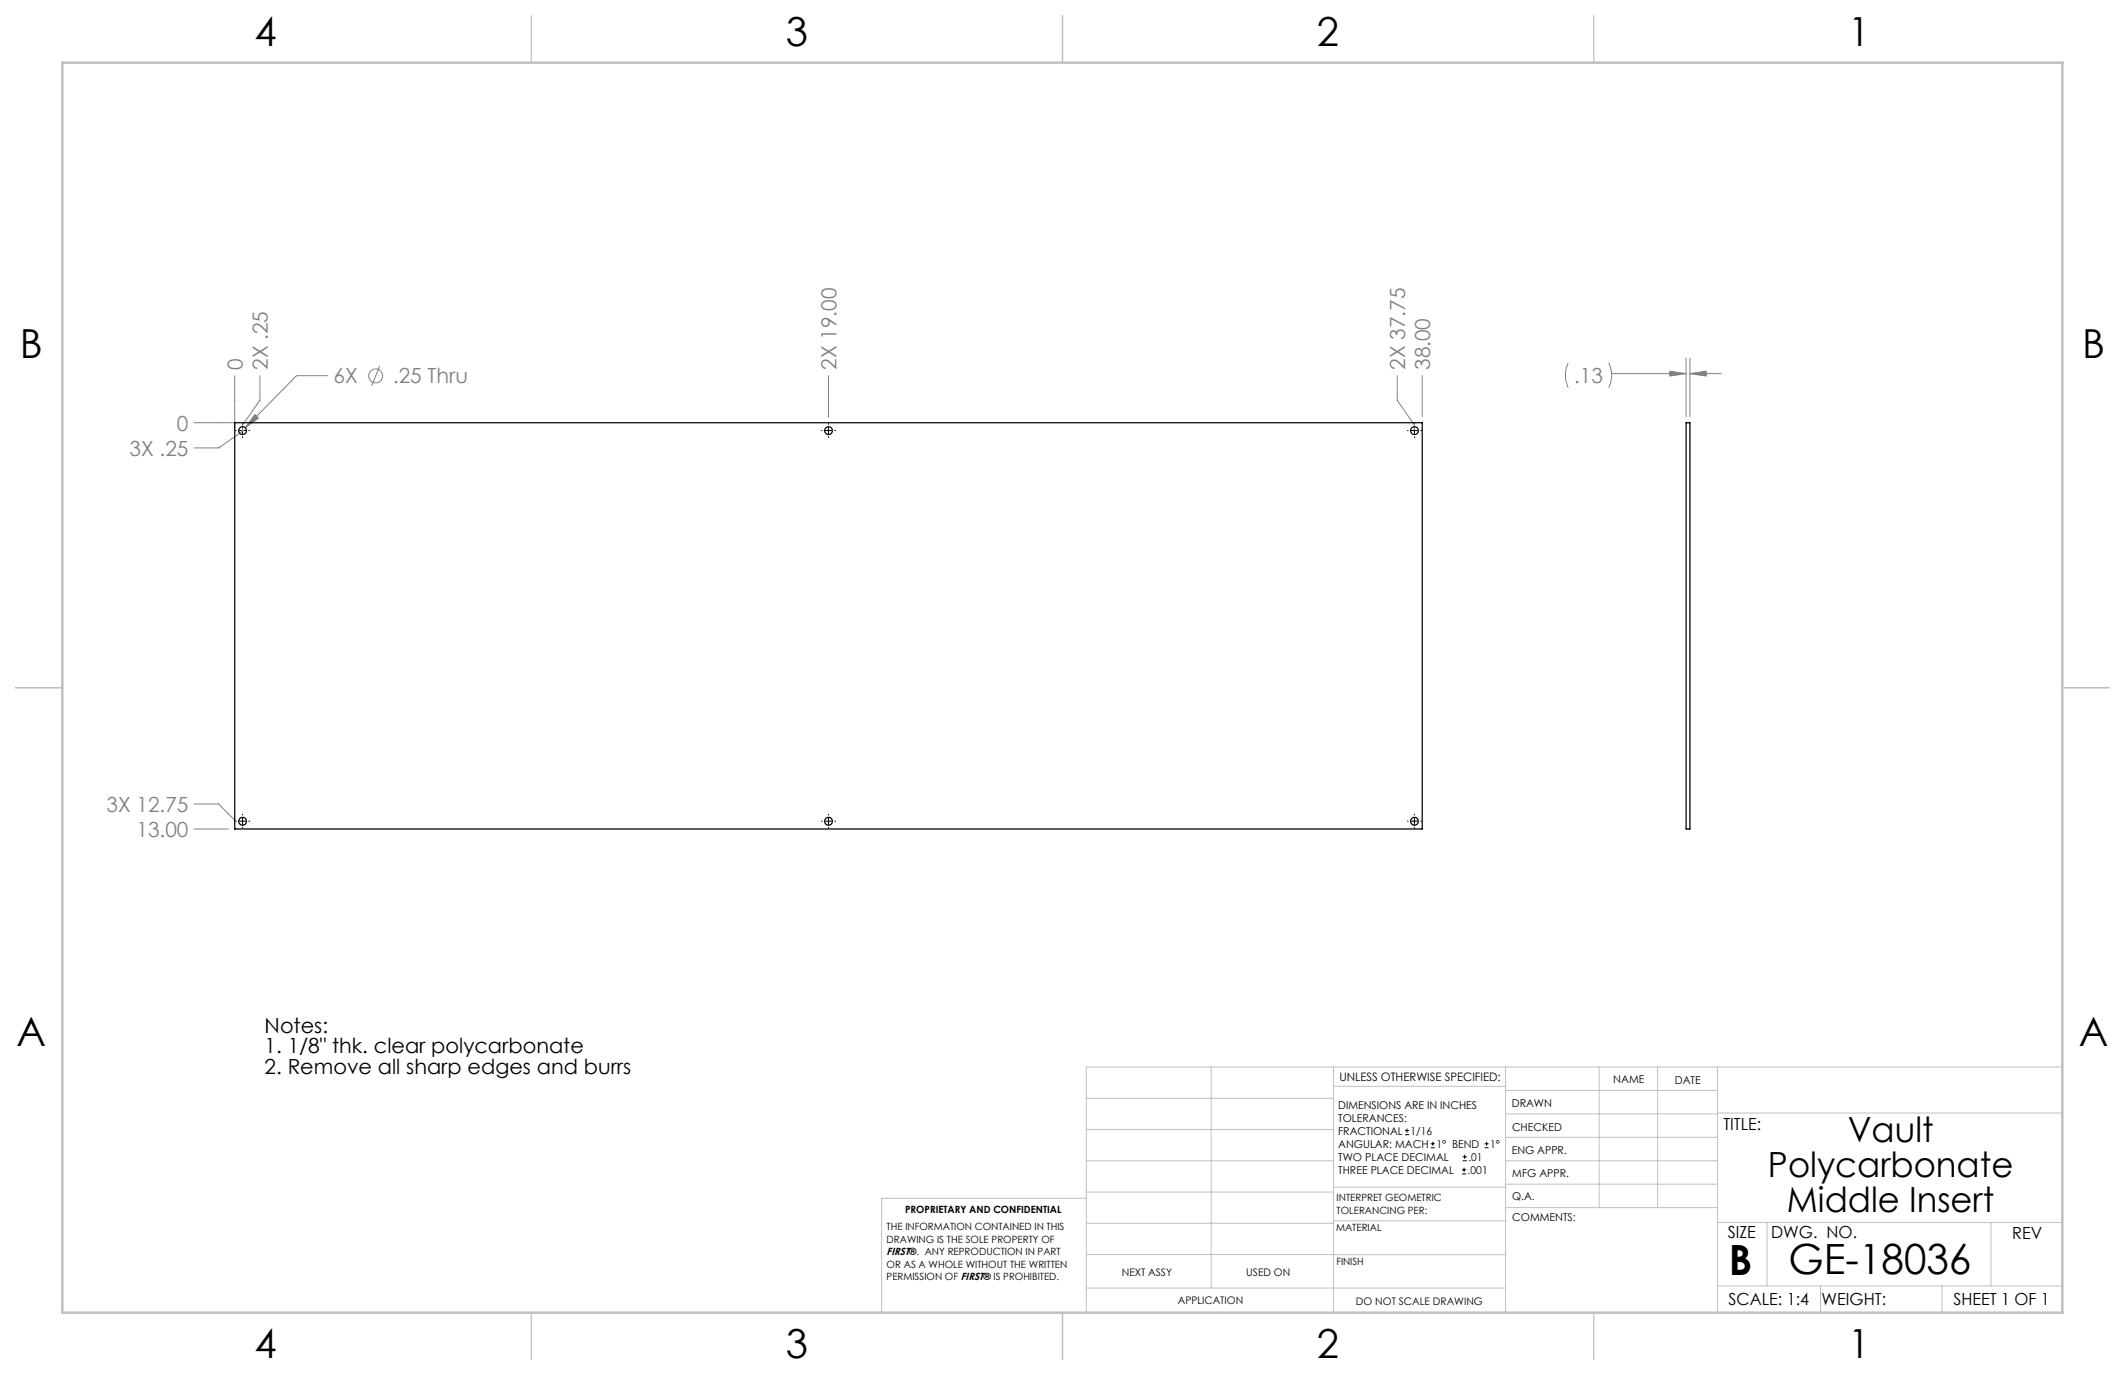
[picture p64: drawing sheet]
<svg xmlns="http://www.w3.org/2000/svg" width="432mm" height="279mm" viewBox="0 0 432 279" stroke-linecap="round" stroke-linejoin="round" font-family="sans-serif">
<defs><g id="words">
<g font-size="8.5">
<text x="351.3" y="259">B</text>
<text x="363.4" y="258.9">GE-18036</text>
</g>
<g font-size="8.1">
<text x="51.7" y="9.3">4</text>
<text x="159.7" y="9.3">3</text>
<text x="267.6" y="9.3">2</text>
<text x="375.6" y="9.3">1</text>
<text x="4" y="72.8">B</text>
<text x="423.1" y="72.8">B</text>
<text x="3.3" y="212.5">A</text>
<text x="422.4" y="212.5">A</text>
<text x="51.7" y="276">4</text>
<text x="159.7" y="276">3</text>
<text x="267.6" y="276">2</text>
<text x="375.6" y="276">1</text>
</g>
<g font-size="7.1">
<text x="375.5" y="232.1">Vault</text>
<text x="359.2" y="239.1">Polycarbonate</text>
<text x="363.1" y="246.2">Middle Insert</text>
</g>
<g font-size="4.2" fill="#808080">
<text x="49.3" y="75.2" transform="rotate(-90 49.3 75.2)">0</text>
<text x="54.4" y="75.2" transform="rotate(-90 54.4 75.2)">2X .25</text>
<text x="67.8" y="77.9">6X</text>
<text x="79.9" y="77.9">.25 Thru</text>
<text x="170" y="75.2" transform="rotate(-90 170 75.2)">2X 19.00</text>
<text x="285.5" y="75.2" transform="rotate(-90 285.5 75.2)">2X 37.75</text>
<text x="290.6" y="75.2" transform="rotate(-90 290.6 75.2)">38.00</text>
<text x="319.9" y="77.8">.13</text>
<text x="36" y="87.5">0</text>
<text x="26.3" y="92.6">3X .25</text>
<text x="21.6" y="165">3X 12.75</text>
<text x="27.7" y="170.1">13.00</text>
</g>
<g font-size="4.2">
<text x="53.8" y="209.9">Notes:</text>
<text x="53.8" y="214">1. 1/8&quot; thk. clear polycarbonate</text>
<text x="53.8" y="218.2">2. Remove all sharp edges and burrs</text>
</g>
<g font-size="3.4">
<text x="350.2" y="229.5">TITLE:</text>
<text x="351.1" y="251.6">SIZE</text>
<text x="359.9" y="251.6">DWG. NO.</text>
<text x="408.9" y="251.7">REV</text>
<text x="351.2" y="265.2">SCALE: 1:4</text>
<text x="370.1" y="265.3">WEIGHT:</text>
<text x="396.9" y="265.2">SHEET 1 OF 1</text>
</g>
<text font-size="2.4" x="272.2" y="219.7">UNLESS OTHERWISE SPECIFIED:</text>
<g font-size="2.2">
<text x="327.8" y="220.1">NAME</text>
<text x="340.3" y="220.2">DATE</text>
<text x="271.9" y="225.3">DIMENSIONS ARE IN INCHES</text>
<text x="271.9" y="227.9">TOLERANCES:</text>
<text x="307.2" y="224.9">DRAWN</text>
<text x="271.9" y="230.6">FRACTIONAL</text>
<text x="271.9" y="233.2">ANGULAR: MACH</text>
<text x="286.6" y="230.6">1/16</text>
<text x="291.9" y="233.2">1° BEND</text>
<text x="302.8" y="233.2">1°</text>
<text x="307.3" y="229.8">CHECKED</text>
<text x="271.9" y="238.5">THREE PLACE DECIMAL</text>
<text x="271.9" y="235.9">TWO PLACE DECIMAL</text>
<text x="298.2" y="238.5">.001</text>
<text x="298.4" y="235.9">.01</text>
<text x="307.2" y="234.5">ENG APPR.</text>
<text x="307.3" y="239.2">MFG APPR.</text>
<text x="307.3" y="243.9">Q.A.</text>
<text x="307.3" y="248.1">COMMENTS:</text>
</g>
<g font-size="2.1">
<text x="180.2" y="255.1">FIRST®. ANY REPRODUCTION IN PART</text>
<text x="227.9" y="259.2">NEXT ASSY</text>
<text x="253.3" y="259.2">USED ON</text>
<text x="239.3" y="265">APPLICATION</text>
<text x="275.5" y="265.1">DO NOT SCALE DRAWING</text>
</g>
<g font-size="2">
<text x="271.6" y="244.1">INTERPRET GEOMETRIC</text>
<text x="180.2" y="250">THE INFORMATION CONTAINED IN THIS</text>
<text x="183.9" y="246.4">PROPRIETARY AND CONFIDENTIAL</text>
<text x="271.5" y="250.2">MATERIAL</text>
<text x="271.6" y="246.6">TOLERANCING PER:</text>
<text x="180.2" y="257.6">OR AS A WHOLE WITHOUT THE WRITTEN</text>
<text x="180.2" y="252.5">DRAWING IS THE SOLE PROPERTY OF</text>
<text x="271.5" y="257">FINISH</text>
<text x="180.2" y="260.1">PERMISSION OF FIRST® IS PROHIBITED.</text>
</g>
</g></defs>
<g fill="none" stroke="#c0c0c0" stroke-width=".2">
<path d="M246.1 216.8v44.9M271 216.8v49.9M305.9 216.8v49.9M324.9 216.8v28.6M336.8 216.8v28.6M349 216.8v49.9M419.1 216.8h-198.4v49.9M220.7 235.9h50.3M220.7 229.5h50.3M220.7 223.2h50.3M271 220.7h34.9M305.9 231.1h43.1"/>
<path d="M305.9 226.3h43.1M305.9 221.6h43.1M305.9 235.9h43.1M349 226.2h70.1M220.7 248.6h50.3M220.7 242.2h50.3M220.7 254.9h50.3M220.7 243.5h-41.6v23.2M271 255h34.9M271 248.1h35M271 241.2h35M305.9 240.6h43.1"/>
<path d="M306 245.4h43M349 248.4h70.1M359.1 248.4v12.9M404.6 248.4v12.9M220.7 261.7h85.2M349 261.3h70.1M369.9 261.3v5.4M394.6 261.3v5.4"/>
</g>
<path d="M108 3.2v9.5M215.9 3.2v9.5M323.8 3.2v9.5M3.1 139.7h9.6M419.1 139.7h9.5M108 266.7v9.6M215.9 266.7v9.6M323.8 266.7v9.6" fill="none" stroke="#c0c0c0" stroke-width=".25"/>
<path d="M12.7 12.7h406.4v254h-406.4z" fill="none" stroke="#c0c0c0" stroke-width=".5"/>
<g fill="none" stroke="#808080" stroke-width=".2">
<path d="M47.7 76.3v10.9M52.8 76.3v5.1l-3.5 5v.9M66.6 76.3h-6.3l-10.5 10.6M77.2 74.4l-1.7 4M168.3 76.3v8.5M283.9 76.3v5.1l3.5 5v.9M289 76.3v8.3M318.7 73.7a5.9 5.9 0 0 0 0 5.1M326.9 73.7a5.6 5.6 0 0 1 0 5.1M327.5 75.9h15.1M339.3 75.4l3.3 .5-3.3 .5zM342.6 72.7v11.9"/>
<path d="M343.4 75.9l3.3-.5v1zM343.4 72.7v11.9M343.4 75.9h6.3M39.4 85.9h8.3M49.1 87.5h.4l-5.1 3.5h-5M51.8 84.2l.7 .7-2.7 2zM39.4 163.4h5l3.5 3.5M39.4 168.5h7"/>
<circle cx="76.3" cy="76.4" r="1.41"/>
</g>
<g fill="none" stroke="#000" stroke-width=".2">
<path d="M47.9 87.5h.1M48.6 87.5h1.3M49.3 86.1v.1M49.3 86.9v1.2M49.3 88.8v.1M50.6 87.5h.1M166.9 87.5h.2M167.7 87.5h1.3M168.3 86.1v.1M168.3 86.9v1.2M168.3 88.8v.1M169.6 87.5h.2"/>
<path d="M286 87.5h.1M286.8 87.5h1.2M287.4 86.1v.1M287.4 86.9v1.2M287.4 88.8v.1M288.7 87.5h.2M47.9 166.9h.1M48.6 166.9h1.3M49.3 165.5v.1M49.3 166.2v1.3M49.3 168.1v.2M50.6 166.9h.1"/>
<path d="M166.9 166.9h.2M167.7 166.9h1.3M168.3 165.5v.1M168.3 166.2v1.3M168.3 168.1v.2M169.6 166.9h.2M286 166.9h.1M286.8 166.9h1.2M287.4 165.5v.1M287.4 166.2v1.3M287.4 168.1v.2M288.7 166.9h.2"/>
</g>
<path d="M51.8 84.2l-2 2.7 2.7-2zM343.4 75.9l3.3-.5v1zM339.3 75.4l3.3 .5-3.3 .5z" fill="#808080"/>
<g fill="none" stroke="#000" stroke-width=".25">
<path d="M47.7 85.9h241.3v82.6h-241.3zM342.6 85.9h.8v82.6h-.8z"/>
<circle cx="49.3" cy="87.5" r=".8"/>
<circle cx="168.4" cy="87.5" r=".8"/>
<circle cx="287.4" cy="87.5" r=".8"/>
<circle cx="49.3" cy="166.9" r=".8"/>
<circle cx="168.4" cy="166.9" r=".8"/>
<circle cx="287.4" cy="166.9" r=".8"/>
</g>
<g fill="none" stroke="#000" stroke-width=".2">
<path d="M285.5 230.6h.8M285.5 229.7h.8M285.9 229.3v.9M290.7 233.2h.8M290.7 232.4h.8M291.1 232v.8M297.1 238.5h.8M297.1 237.7h.8M297.2 235.9h.9M297.2 235.1h.9M297.5 237.3v.8M297.6 234.6v.9"/>
<path d="M301.7 233.2h.8M301.7 232.4h.8M302.1 232v.8"/>
</g>
<use href="#words"/>
</svg>
